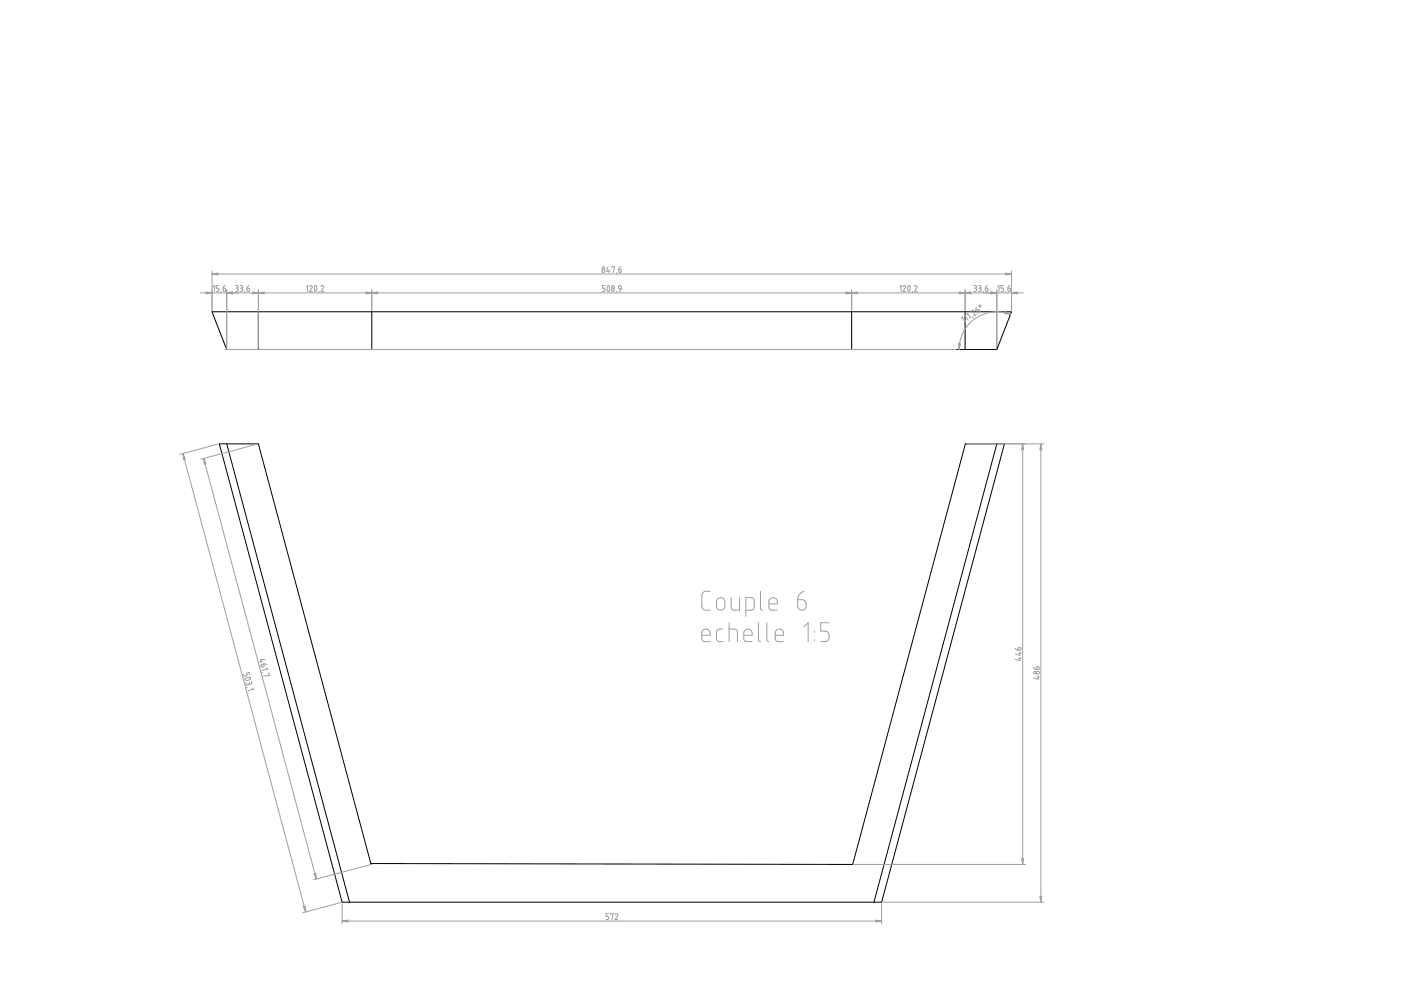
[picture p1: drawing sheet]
<svg xmlns="http://www.w3.org/2000/svg" width="297mm" height="210mm" viewBox="0 0 297 210" stroke-linecap="round" stroke-linejoin="round" font-family="sans-serif">
<path d="M45 66.1h169.5l-3.2 8h-163.2zM54.8 66.1v8M78.8 66.1v8M180.6 66.1v8M204.6 66.1v8M48.1 94.1l26 97.2M211.3 94.1l-26 97.2M78.6 183.1l102.2 .2 23.9-89.2h8.3l-26.1 97.2h-114.4l-26-97.2h8.3l23.9 89.2" fill="none" stroke="#000" stroke-width=".21"/>
<g fill="none" stroke="#a0a0a4" stroke-width=".21">
<path d="M45 57.5v8.3M45 58.1h169.5M128.9 56.5l-.3 1h.7M129.1 57.2v.6M129.7 56.7v-.2h.6l-.3 1.3M130.8 57.8l-.1 .3M131.2 57.1h.4l.1 .4a.28 .28 0 0 1-.2 .3 .28 .28 0 0 1-.3-.3zM131.6 56.5l-.3 .2-.1 .4M214.5 57.5v8.3M42.5 62.1h174.5M45.1 60.8l.3-.3v1.3M46.4 60.5h-.6v.6h.4l.2 .2-.1 .4-.5 .1"/>
<path d="M46.9 61.8l-.1 .3M47.3 61.1h.4l.2 .4a.28 .28 0 0 1-.3 .3 .28 .28 0 0 1-.3-.3zM47.7 60.5l-.3 .2-.1 .4M47.8 74.1h154.9M48.1 61.5v12.3M49.9 60.5h.3a.28 .28 0 0 1 .3 .3 .28 .28 0 0 1-.3 .3M50.1 61.1h.1M50.2 61.1l.3 .2v.3l-.6 .2M50.9 60.5h.3a.28 .28 0 0 1 .3 .3 .28 .28 0 0 1-.3 .3M51 61.1h.2M51.2 61.1l.2 .1 .1 .4-.2 .2h-.4M51.9 61.8v.3"/>
<path d="M52.4 61.1l.4 .1 .1 .3a.28 .28 0 0 1-.3 .3 .28 .28 0 0 1-.2-.3zM52.8 60.5l-.3 .2-.1 .4M54.8 61.5v12.3M65 60.8l.2-.3v1.3M65.7 60.7a.28 .28 0 0 1 .3-.1 .28 .28 0 0 1 .2 .4l-.5 .8h.5M66.8 60.6a.53 .53 0 0 1 .4 .8 .29 .29 0 0 1-.4 .4 .29 .29 0 0 1-.2-.5zM67.7 61.8l-.1 .3M68.1 60.7a.28 .28 0 0 1 .4-.1 .28 .28 0 0 1 .1 .4l-.5 .8h.5M78.8 61.5v4.3M128.3 60.5h-.6v.6h.4l.2 .2-.1 .4-.5 .1M128.8 60.6l.2-.1 .2 .2v.7a.29 .29 0 0 1-.3 .4 .29 .29 0 0 1-.2-.5zM130.7 61.8l-.1 .3"/>
<path d="M131.2 60.6h.4l.1 .6-.6-.1zM131.7 61.2l-.1 .4-.3 .2M180.6 61.5v4.3M190.8 60.8l.3-.3v1.3M191.5 60.7a.29 .29 0 0 1 .3-.1 .29 .29 0 0 1 .2 .4l-.5 .8h.5M192.6 60.6l.3 .1 .1 .7a.29 .29 0 0 1-.3 .4 .29 .29 0 0 1-.3-.5zM193.5 61.8l-.1 .3M193.9 60.7a.29 .29 0 0 1 .4-.1 .29 .29 0 0 1 .1 .4l-.5 .8h.5M203.9 67.6l.1-.4 .7 1M204.5 67.2l.1-.4 .7 1.1M204.6 61.5v4.3M205.1 66.8v-.4l.7 1.1"/>
<path d="M206 66.1a.28 .28 0 0 1 .2-.4 .28 .28 0 0 1 .3 .3l.1 1 .4-.4M206.2 67.2l.1 .3M206.5 60.5h.3a.28 .28 0 0 1 .3 .3 .28 .28 0 0 1-.3 .3M206.6 61.1h.2M206.8 61.1l.3 .2-.1 .3-.1 .2h-.4M207 65.8l.5-.2 .2 .3a.28 .28 0 0 1-.1 .3 .28 .28 0 0 1-.4 0zM207 65.1l-.1 .3 .1 .4M207.5 60.5h.3a.28 .28 0 0 1 .2 .3 .28 .28 0 0 1-.2 .3M207.6 61.1h.2M207.8 61.1l.2 .2v.3l-.5 .2M208.5 61.8l-.1 .3M208.9 61.1h.4l.2 .4a.29 .29 0 0 1-.3 .3 .29 .29 0 0 1-.3-.3z"/>
<path d="M209.3 60.5l-.3 .2-.1 .4M211.3 61.5v12.3M211.5 60.8l.3-.3v1.3M212.8 60.5h-.6v.6h.4l.2 .2-.1 .4-.5 .1M213.3 61.8l-.1 .3M213.7 61.1l.4 .1 .1 .3a.28 .28 0 0 1-.2 .3 .28 .28 0 0 1-.3-.3zM214.1 60.5l-.3 .2-.1 .4M214.2 66.7l-1.8-.5-1.9-.1-1.8 .4-1.9 1-1.4 1.2-1.1 1.6-.8 2.1-.2 1.7M214.6 65.8l-.1 .3M38.8 96.2l26 97.2M43.2 97.2l23.9 89.2M46.2 94.2l-8 2.1"/>
<path d="M54.5 94.2l-11.9 3.2M205 94.1h16.3M216.8 94.1v89.2M220.7 94.1v97.2M56.2 139.8h-1l.2 .7M148.8 134.7h1.8v-.7l-.4-.4-.7-.2-.6 .4-.1 1.7 .5 .5h1.3M150.6 125.4h-1.2l-.4 .2-.2 .6 .1 2.7 .5 .4 1.2 .1M152.1 127l.4-.2 .5-.1 .4 .2 .2 .4 .1 1.4-.5 .6h-.8l-.4-.4-.1-1.4zM153.2 133.4h-.9l-.4 .5v1.6l.1 .3 .5 .2h.7M154.6 133.4h1.3l.3 .2 .2 .4v2M154.6 132v4M155 126.7v2.1l.2 .4 .3 .2h1.3v-2.7"/>
<path d="M157.7 134.7h1.8l-.1-.8-.3-.3-.6-.2-.7 .4-.1 .3v1.4l.5 .5h1.3M158.1 129.4h1.3l.4-.4 .1-1.7-.3-.5-1.5-.1v4M160.8 132v3.7l.4 .3M161.2 125.4v3.7l.2 .2 .3 .1M162.6 132v3.7l.4 .3M163 128h1.8l-.1-.7-.2-.4-.6-.2-.7 .4-.2 .3v1.4l.2 .4 .3 .2h1.3M164.4 134.7h1.7v-.8l-.3-.3-.6-.2-.7 .4-.1 .3v1.4l.4 .5h1.3M169.1 127.1l1.2 .1 .5 .4 .1 1.1-.4 .5-.7 .2-.5-.4-.2-.4zM170.5 125.4l-.6 .2-.5 .6-.3 .9M170.5 132.9l.8-.9v4M172.7 133.8v.2M172.7 135.6v.2"/>
<path d="M175.8 132h-1.8v1.8l1.2 .1 .4 .2 .2 .5v.8l-.4 .5-.3 .1h-1.1M215.3 137.4l.1 .3 .4 .2M215.9 137.4l.3-.1a.28 .28 0 0 1 .3 .3 .28 .28 0 0 1-.3 .3h-.4zM216 139.6h.5M216 138.5h.5M216.2 139.4v.7l-.9-.3M216.2 138.3v.7l-.9-.3M51.6 142.9l.2 .4h.4l.2-.2-.1-.4 .5-.1 .2 .5M52 144l.7-.4a.3 .3 0 0 1 .5 .3 .3 .3 0 0 1-.5 .3l-.3 .1a.28 .28 0 0 1-.3-.1 .28 .28 0 0 1-.1-.2zM52.1 144.8l.3 .4h.3l.2-.3M52.1 145.8h.3M52.8 144.7l.1 .2"/>
<path d="M53.3 144.5l.1 .2a.28 .28 0 0 1-.2 .4 .28 .28 0 0 1-.3-.2M53.4 145.9l.4 .2-1.2 .4M55.3 141l.6-.2 .1 .4-.4 .2a.29 .29 0 0 1-.3-.1 .29 .29 0 0 1 0-.3zM55.4 142.6h.3M55.6 140.2l-.5 .1M55.9 140.8h.4l.3 .2M56.4 141.6l.4 .2-1.2 .4M56.9 142.7h.1l.1 .5-1.2 .1M219.1 141.5l.2 .3 .4 .1M219.7 141.5l.4-.1a.28 .28 0 0 1 .3 .2 .28 .28 0 0 1-.3 .3h-.4zM219.8 143.5h.6M220.1 143.3v.7l-1-.3"/>
<path d="M72.2 191.4l-8 2.1M72.5 195.3h114.4M72.5 191.6v4.3M78.4 183.4l-11.9 3.1M129 193.7h-.5v.6h.4l.1 .2-.1 .4-.4 .1M129.5 193.9v-.2h.5l-.3 1.3M130.4 193.9a.28 .28 0 0 1 .4-.2 .28 .28 0 0 1 .1 .4l-.5 .9h.6M181.1 183.3h36.3M186.9 191.6v4.3M187.2 191.3h34.1"/>
<circle cx="127.9" cy="57.5" r=".32"/>
<circle cx="127.9" cy="56.8" r=".28"/>
<circle cx="129.9" cy="61.5" r=".32"/>
<circle cx="129.9" cy="60.8" r=".27"/>
<circle cx="207.8" cy="64.9" r=".21"/>
<circle cx="219.4" cy="142.6" r=".29"/>
<circle cx="220" cy="142.7" r=".32"/>
</g>
<g fill="#a0a0a4" stroke="#a0a0a4" stroke-width=".21">
<path d="M43.7 61.9l1.3 .2-1.3 .2z"/>
<path d="M48.1 62.1l1.2-.2v.4z"/>
<path d="M53.5 61.9l1.3 .2-1.3 .2z"/>
<path d="M54.8 62.1l1.2-.2v.4z"/>
<path d="M77.6 61.9l1.2 .2-1.2 .2z"/>
<path d="M78.8 62.1l1.3-.2v.4z"/>
<path d="M179.3 61.9l1.3 .2-1.3 .2z"/>
<path d="M203.4 61.9l1.2 .2-1.2 .2z"/>
<path d="M180.6 62.1l1.2-.2v.4z"/>
<path d="M204.6 62.1l1.3-.2v.4z"/>
<path d="M210.1 61.9l1.2 .2-1.2 .2z"/>
<path d="M214.5 62.1l1.2-.2v.4z"/>
<path d="M45 58.1l1.2-.2v.4z"/>
<path d="M213.2 57.9l1.3 .2-1.3 .2z"/>
<path d="M43.2 97.2l.5 1.2-.4 .1z"/>
<path d="M66.6 185.2l.4-.1 .1 1.3z"/>
<path d="M38.8 96.2l.5 1.1-.4 .1z"/>
<path d="M64.3 192.2l.4-.1 .1 1.3z"/>
<path d="M185.7 195.1l1.2 .2-1.2 .2z"/>
<path d="M72.5 195.3l1.3-.2v.4z"/>
<path d="M216.8 94.1l.2 1.3h-.4z"/>
<path d="M216.6 182h.4l-.2 1.3z"/>
<path d="M220.7 94.1l.2 1.3h-.4z"/>
<path d="M220.5 190h.4l-.2 1.3z"/>
<path d="M213.1 66.1l1.1 .6-1.2-.2z"/>
<path d="M203.2 72.8l.4 .1-.3 1.2z"/>
</g>
</svg>
